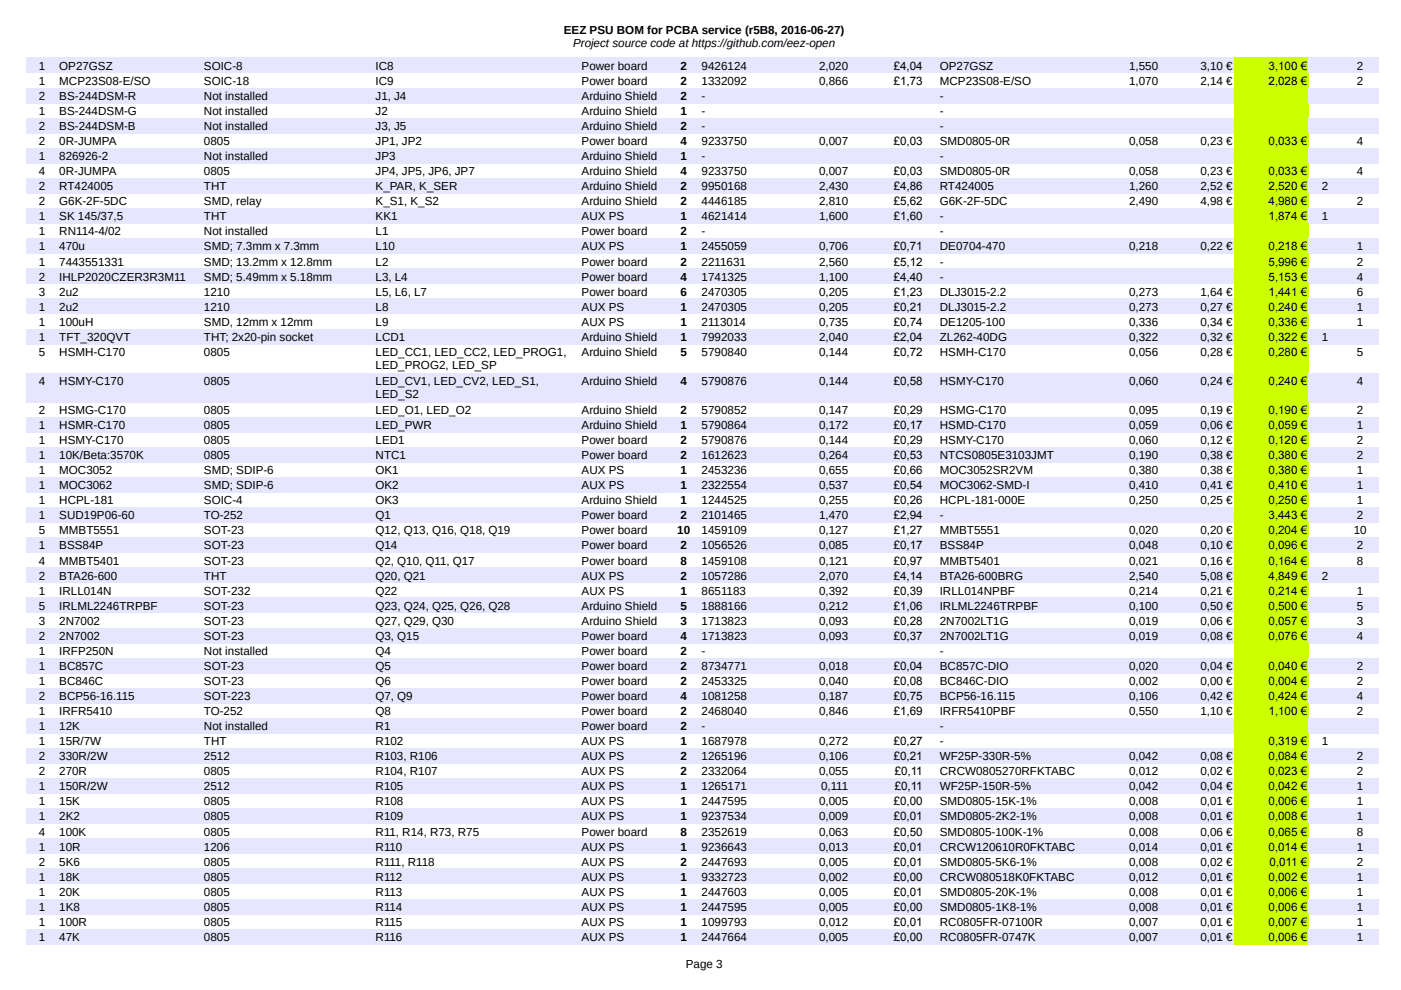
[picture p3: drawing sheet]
<svg xmlns="http://www.w3.org/2000/svg" width="297mm" height="210mm" viewBox="0 0 297 210" stroke-linecap="round" stroke-linejoin="round" font-family="sans-serif">
<defs><g id="words">
<g font-size="2.5">
<text x="119.6" y="7.3">EEZ PSU BOM for PCBA service (r5B8, 2016-06-27)</text>
<text x="121.5" y="10.1">Project source code at https://github.com/eez-open</text>
<text x="8.3" y="14.8">1</text>
<text x="8.3" y="18">1</text>
<text x="12.6" y="14.8">OP27GSZ</text>
<text x="12.6" y="18">MCP23S08-E/SO</text>
<text x="43.3" y="14.8">SOIC-8</text>
<text x="43.3" y="18">SOIC-18</text>
<text x="79.6" y="14.8">IC8</text>
<text x="79.6" y="18">IC9</text>
<text x="123.3" y="14.8">Power board</text>
<text x="123.3" y="18">Power board</text>
<text x="144.3" y="14.8">2</text>
<text x="144.3" y="18">2</text>
<text x="148.8" y="14.8">9426124</text>
<text x="148.8" y="18">1332092</text>
<text x="173.7" y="14.8">2,020</text>
<text x="173.7" y="18">0,866</text>
<text x="189.5" y="14.8">£4,04</text>
<text x="189.5" y="18">£1,73</text>
<text x="199.2" y="14.8">OP27GSZ</text>
<text x="199.2" y="18">MCP23S08-E/SO</text>
<text x="239.4" y="14.8">1,550</text>
<text x="239.4" y="18">1,070</text>
<text x="254.5" y="14.8">3,10 €</text>
<text x="254.5" y="18">2,14 €</text>
<text x="269" y="14.8">3,100 €</text>
<text x="269" y="18">2,028 €</text>
<text x="287.7" y="14.8">2</text>
<text x="287.7" y="18">2</text>
<text x="8.3" y="21.2">2</text>
<text x="12.6" y="21.2">BS-244DSM-R</text>
<text x="43.3" y="21.2">Not installed</text>
<text x="79.6" y="21.2">J1, J4</text>
<text x="123.3" y="21.2">Arduino Shield</text>
<text x="144.3" y="21.2">2</text>
<text x="148.8" y="21.2">-</text>
<text x="199.2" y="21.2">-</text>
<text x="8.3" y="24.4">1</text>
<text x="8.3" y="27.6">2</text>
<text x="12.6" y="24.4">BS-244DSM-G</text>
<text x="12.6" y="27.6">BS-244DSM-B</text>
<text x="43.3" y="24.4">Not installed</text>
<text x="43.3" y="27.6">Not installed</text>
<text x="79.6" y="24.4">J2</text>
<text x="79.6" y="27.6">J3, J5</text>
<text x="123.3" y="24.4">Arduino Shield</text>
<text x="123.3" y="27.6">Arduino Shield</text>
<text x="144.3" y="24.4">1</text>
<text x="144.3" y="27.6">2</text>
<text x="148.8" y="24.4">-</text>
<text x="148.8" y="27.6">-</text>
<text x="199.2" y="24.4">-</text>
<text x="199.2" y="27.6">-</text>
<text x="8.3" y="30.8">2</text>
<text x="8.3" y="34">1</text>
<text x="12.6" y="30.8">0R-JUMPA</text>
<text x="12.6" y="34">826926-2</text>
<text x="43.3" y="30.8">0805</text>
<text x="43.3" y="34">Not installed</text>
<text x="79.6" y="30.8">JP1, JP2</text>
<text x="79.6" y="34">JP3</text>
<text x="123.3" y="30.8">Power board</text>
<text x="123.3" y="34">Arduino Shield</text>
<text x="144.3" y="30.8">4</text>
<text x="144.3" y="34">1</text>
<text x="148.8" y="30.8">9233750</text>
<text x="148.8" y="34">-</text>
<text x="173.7" y="30.8">0,007</text>
<text x="189.5" y="30.8">£0,03</text>
<text x="199.2" y="30.8">SMD0805-0R</text>
<text x="199.2" y="34">-</text>
<text x="239.4" y="30.8">0,058</text>
<text x="254.5" y="30.8">0,23 €</text>
<text x="269" y="30.8">0,033 €</text>
<text x="287.7" y="30.8">4</text>
<text x="8.3" y="37.1">4</text>
<text x="8.3" y="40.4">2</text>
<text x="12.6" y="37.1">0R-JUMPA</text>
<text x="12.6" y="40.4">RT424005</text>
<text x="43.3" y="37.1">0805</text>
<text x="43.3" y="40.4">THT</text>
<text x="79.6" y="37.1">JP4, JP5, JP6, JP7</text>
<text x="79.6" y="40.4">K_PAR, K_SER</text>
<text x="123.3" y="37.1">Arduino Shield</text>
<text x="123.3" y="40.4">Arduino Shield</text>
<text x="144.3" y="37.1">4</text>
<text x="144.3" y="40.4">2</text>
<text x="148.8" y="37.1">9233750</text>
<text x="148.8" y="40.4">9950168</text>
<text x="173.7" y="37.1">0,007</text>
<text x="173.7" y="40.4">2,430</text>
<text x="189.5" y="37.1">£0,03</text>
<text x="189.5" y="40.4">£4,86</text>
<text x="199.2" y="37.1">SMD0805-0R</text>
<text x="199.2" y="40.4">RT424005</text>
<text x="239.4" y="37.1">0,058</text>
<text x="239.4" y="40.4">1,260</text>
<text x="254.5" y="37.1">0,23 €</text>
<text x="254.5" y="40.4">2,52 €</text>
<text x="269" y="37.1">0,033 €</text>
<text x="269" y="40.4">2,520 €</text>
<text x="280.3" y="40.4">2</text>
<text x="287.7" y="37.1">4</text>
<text x="8.3" y="43.5">2</text>
<text x="8.3" y="46.7">1</text>
<text x="12.6" y="43.5">G6K-2F-5DC</text>
<text x="12.6" y="46.7">SK 145/37,5</text>
<text x="43.3" y="43.5">SMD, relay</text>
<text x="43.3" y="46.7">THT</text>
<text x="79.6" y="43.5">K_S1, K_S2</text>
<text x="79.6" y="46.7">KK1</text>
<text x="123.3" y="43.5">Arduino Shield</text>
<text x="123.3" y="46.7">AUX PS</text>
<text x="144.3" y="43.5">2</text>
<text x="144.3" y="46.7">1</text>
<text x="148.8" y="43.5">4446185</text>
<text x="148.8" y="46.7">4621414</text>
<text x="173.7" y="43.5">2,810</text>
<text x="173.7" y="46.7">1,600</text>
<text x="189.5" y="43.5">£5,62</text>
<text x="189.5" y="46.7">£1,60</text>
<text x="199.2" y="43.5">G6K-2F-5DC</text>
<text x="199.2" y="46.7">-</text>
<text x="239.4" y="43.5">2,490</text>
<text x="254.5" y="43.5">4,98 €</text>
<text x="269" y="43.5">4,980 €</text>
<text x="269" y="46.7">1,874 €</text>
<text x="280.3" y="46.7">1</text>
<text x="287.7" y="43.5">2</text>
<text x="8.3" y="49.9">1</text>
<text x="8.3" y="53.1">1</text>
<text x="12.6" y="49.9">RN114-4/02</text>
<text x="12.6" y="53.1">470u</text>
<text x="43.3" y="49.9">Not installed</text>
<text x="43.3" y="53.1">SMD; 7.3mm x 7.3mm</text>
<text x="79.6" y="49.9">L1</text>
<text x="79.6" y="53.1">L10</text>
<text x="123.3" y="49.9">Power board</text>
<text x="123.3" y="53.1">AUX PS</text>
<text x="144.3" y="49.9">2</text>
<text x="144.3" y="53.1">1</text>
<text x="148.8" y="49.9">-</text>
<text x="148.8" y="53.1">2455059</text>
<text x="173.7" y="53.1">0,706</text>
<text x="189.5" y="53.1">£0,71</text>
<text x="199.2" y="49.9">-</text>
<text x="199.2" y="53.1">DE0704-470</text>
<text x="239.4" y="53.1">0,218</text>
<text x="254.5" y="53.1">0,22 €</text>
<text x="269" y="53.1">0,218 €</text>
<text x="287.7" y="53.1">1</text>
<text x="8.3" y="56.3">1</text>
<text x="8.3" y="59.5">2</text>
<text x="12.6" y="56.3">7443551331</text>
<text x="12.6" y="59.5">IHLP2020CZER3R3M11</text>
<text x="43.3" y="56.3">SMD; 13.2mm x 12.8mm</text>
<text x="43.3" y="59.5">SMD; 5.49mm x 5.18mm</text>
<text x="79.6" y="56.3">L2</text>
<text x="79.6" y="59.5">L3, L4</text>
<text x="123.3" y="56.3">Power board</text>
<text x="123.3" y="59.5">Power board</text>
<text x="144.3" y="56.3">2</text>
<text x="144.3" y="59.5">4</text>
<text x="148.8" y="56.3">2211631</text>
<text x="148.8" y="59.5">1741325</text>
<text x="173.7" y="56.3">2,560</text>
<text x="173.7" y="59.5">1,100</text>
<text x="189.5" y="56.3">£5,12</text>
<text x="189.5" y="59.5">£4,40</text>
<text x="199.2" y="56.3">-</text>
<text x="199.2" y="59.5">-</text>
<text x="269" y="56.3">5,996 €</text>
<text x="269" y="59.5">5,153 €</text>
<text x="287.7" y="56.3">2</text>
<text x="287.7" y="59.5">4</text>
<text x="8.3" y="62.7">3</text>
<text x="8.3" y="65.9">1</text>
<text x="12.6" y="62.7">2u2</text>
<text x="12.6" y="65.9">2u2</text>
<text x="43.3" y="62.7">1210</text>
<text x="43.3" y="65.9">1210</text>
<text x="79.6" y="62.7">L5, L6, L7</text>
<text x="79.6" y="65.9">L8</text>
<text x="123.3" y="62.7">Power board</text>
<text x="123.3" y="65.9">AUX PS</text>
<text x="144.3" y="62.7">6</text>
<text x="144.3" y="65.9">1</text>
<text x="148.8" y="62.7">2470305</text>
<text x="148.8" y="65.9">2470305</text>
<text x="173.7" y="62.7">0,205</text>
<text x="173.7" y="65.9">0,205</text>
<text x="189.5" y="62.7">£1,23</text>
<text x="189.5" y="65.9">£0,21</text>
<text x="199.2" y="62.7">DLJ3015-2.2</text>
<text x="199.2" y="65.9">DLJ3015-2.2</text>
<text x="239.4" y="62.7">0,273</text>
<text x="239.4" y="65.9">0,273</text>
<text x="254.5" y="62.7">1,64 €</text>
<text x="254.5" y="65.9">0,27 €</text>
<text x="269" y="62.7">1,441 €</text>
<text x="269" y="65.9">0,240 €</text>
<text x="287.7" y="62.7">6</text>
<text x="287.7" y="65.9">1</text>
<text x="8.3" y="69.1">1</text>
<text x="12.6" y="69.1">100uH</text>
<text x="43.3" y="69.1">SMD, 12mm x 12mm</text>
<text x="79.6" y="69.1">L9</text>
<text x="123.3" y="69.1">AUX PS</text>
<text x="144.3" y="69.1">1</text>
<text x="148.8" y="69.1">2113014</text>
<text x="173.7" y="69.1">0,735</text>
<text x="189.5" y="69.1">£0,74</text>
<text x="199.2" y="69.1">DE1205-100</text>
<text x="239.4" y="69.1">0,336</text>
<text x="254.5" y="69.1">0,34 €</text>
<text x="269" y="69.1">0,336 €</text>
<text x="287.7" y="69.1">1</text>
<text x="8.3" y="72.2">1</text>
<text x="8.3" y="75.5">5</text>
<text x="12.6" y="72.2">TFT_320QVT</text>
<text x="12.6" y="75.5">HSMH-C170</text>
<text x="43.3" y="72.2">THT; 2x20-pin socket</text>
<text x="43.3" y="75.5">0805</text>
<text x="79.6" y="72.2">LCD1</text>
<text x="79.6" y="75.5">LED_CC1, LED_CC2, LED_PROG1,</text>
<text x="123.3" y="72.2">Arduino Shield</text>
<text x="123.3" y="75.5">Arduino Shield</text>
<text x="144.3" y="72.2">1</text>
<text x="144.3" y="75.5">5</text>
<text x="148.8" y="72.2">7992033</text>
<text x="148.8" y="75.5">5790840</text>
<text x="173.7" y="72.2">2,040</text>
<text x="173.7" y="75.5">0,144</text>
<text x="189.5" y="72.2">£2,04</text>
<text x="189.5" y="75.5">£0,72</text>
<text x="199.2" y="72.2">ZL262-40DG</text>
<text x="199.2" y="75.5">HSMH-C170</text>
<text x="239.4" y="72.2">0,322</text>
<text x="239.4" y="75.5">0,056</text>
<text x="254.5" y="72.2">0,32 €</text>
<text x="254.5" y="75.5">0,28 €</text>
<text x="269" y="72.2">0,322 €</text>
<text x="269" y="75.5">0,280 €</text>
<text x="280.3" y="72.2">1</text>
<text x="287.7" y="75.5">5</text>
<text x="8.3" y="81.6">4</text>
<text x="12.6" y="81.6">HSMY-C170</text>
<text x="43.3" y="81.6">0805</text>
<text x="79.6" y="78.2">LED_PROG2, LED_SP</text>
<text x="79.6" y="81.6">LED_CV1, LED_CV2, LED_S1,</text>
<text x="123.3" y="81.6">Arduino Shield</text>
<text x="144.3" y="81.6">4</text>
<text x="148.8" y="81.6">5790876</text>
<text x="173.7" y="81.6">0,144</text>
<text x="189.5" y="81.6">£0,58</text>
<text x="199.2" y="81.6">HSMY-C170</text>
<text x="239.4" y="81.6">0,060</text>
<text x="254.5" y="81.6">0,24 €</text>
<text x="269" y="81.6">0,240 €</text>
<text x="287.7" y="81.6">4</text>
<text x="8.3" y="87.8">2</text>
<text x="12.6" y="87.8">HSMG-C170</text>
<text x="43.3" y="87.8">0805</text>
<text x="79.6" y="87.8">LED_O1, LED_O2</text>
<text x="79.6" y="84.4">LED_S2</text>
<text x="123.3" y="87.8">Arduino Shield</text>
<text x="144.3" y="87.8">2</text>
<text x="148.8" y="87.8">5790852</text>
<text x="173.7" y="87.8">0,147</text>
<text x="189.5" y="87.8">£0,29</text>
<text x="199.2" y="87.8">HSMG-C170</text>
<text x="239.4" y="87.8">0,095</text>
<text x="254.5" y="87.8">0,19 €</text>
<text x="269" y="87.8">0,190 €</text>
<text x="287.7" y="87.8">2</text>
<text x="8.3" y="91">1</text>
<text x="8.3" y="94.2">1</text>
<text x="12.6" y="91">HSMR-C170</text>
<text x="12.6" y="94.2">HSMY-C170</text>
<text x="43.3" y="91">0805</text>
<text x="43.3" y="94.2">0805</text>
<text x="79.6" y="91">LED_PWR</text>
<text x="79.6" y="94.2">LED1</text>
<text x="123.3" y="91">Arduino Shield</text>
<text x="123.3" y="94.2">Power board</text>
<text x="144.3" y="91">1</text>
<text x="144.3" y="94.2">2</text>
<text x="148.8" y="91">5790864</text>
<text x="148.8" y="94.2">5790876</text>
<text x="173.7" y="91">0,172</text>
<text x="173.7" y="94.2">0,144</text>
<text x="189.5" y="91">£0,17</text>
<text x="189.5" y="94.2">£0,29</text>
<text x="199.2" y="91">HSMD-C170</text>
<text x="199.2" y="94.2">HSMY-C170</text>
<text x="239.4" y="91">0,059</text>
<text x="239.4" y="94.2">0,060</text>
<text x="254.5" y="91">0,06 €</text>
<text x="254.5" y="94.2">0,12 €</text>
<text x="269" y="91">0,059 €</text>
<text x="269" y="94.2">0,120 €</text>
<text x="287.7" y="91">1</text>
<text x="287.7" y="94.2">2</text>
<text x="8.3" y="97.3">1</text>
<text x="8.3" y="100.5">1</text>
<text x="12.6" y="97.3">10K/Beta:3570K</text>
<text x="12.6" y="100.5">MOC3052</text>
<text x="43.3" y="97.3">0805</text>
<text x="43.3" y="100.5">SMD; SDIP-6</text>
<text x="79.6" y="97.3">NTC1</text>
<text x="79.6" y="100.5">OK1</text>
<text x="123.3" y="97.3">Power board</text>
<text x="123.3" y="100.5">AUX PS</text>
<text x="144.3" y="97.3">2</text>
<text x="144.3" y="100.5">1</text>
<text x="148.8" y="97.3">1612623</text>
<text x="148.8" y="100.5">2453236</text>
<text x="173.7" y="97.3">0,264</text>
<text x="173.7" y="100.5">0,655</text>
<text x="189.5" y="97.3">£0,53</text>
<text x="189.5" y="100.5">£0,66</text>
<text x="199.2" y="97.3">NTCS0805E3103JMT</text>
<text x="199.2" y="100.5">MOC3052SR2VM</text>
<text x="239.4" y="97.3">0,190</text>
<text x="239.4" y="100.5">0,380</text>
<text x="254.5" y="97.3">0,38 €</text>
<text x="254.5" y="100.5">0,38 €</text>
<text x="269" y="97.3">0,380 €</text>
<text x="269" y="100.5">0,380 €</text>
<text x="287.7" y="97.3">2</text>
<text x="287.7" y="100.5">1</text>
<text x="8.3" y="103.7">1</text>
<text x="8.3" y="106.9">1</text>
<text x="12.6" y="103.7">MOC3062</text>
<text x="12.6" y="106.9">HCPL-181</text>
<text x="43.3" y="103.7">SMD; SDIP-6</text>
<text x="43.3" y="106.9">SOIC-4</text>
<text x="79.6" y="103.7">OK2</text>
<text x="79.6" y="106.9">OK3</text>
<text x="123.3" y="103.7">AUX PS</text>
<text x="123.3" y="106.9">Arduino Shield</text>
<text x="144.3" y="103.7">1</text>
<text x="144.3" y="106.9">1</text>
<text x="148.8" y="103.7">2322554</text>
<text x="148.8" y="106.9">1244525</text>
<text x="173.7" y="103.7">0,537</text>
<text x="173.7" y="106.9">0,255</text>
<text x="189.5" y="103.7">£0,54</text>
<text x="189.5" y="106.9">£0,26</text>
<text x="199.2" y="103.7">MOC3062-SMD-I</text>
<text x="199.2" y="106.9">HCPL-181-000E</text>
<text x="239.4" y="103.7">0,410</text>
<text x="239.4" y="106.9">0,250</text>
<text x="254.5" y="103.7">0,41 €</text>
<text x="254.5" y="106.9">0,25 €</text>
<text x="269" y="103.7">0,410 €</text>
<text x="269" y="106.9">0,250 €</text>
<text x="287.7" y="103.7">1</text>
<text x="287.7" y="106.9">1</text>
<text x="8.3" y="110.1">1</text>
<text x="8.3" y="113.3">5</text>
<text x="12.6" y="110.1">SUD19P06-60</text>
<text x="12.6" y="113.3">MMBT5551</text>
<text x="43.3" y="110.1">TO-252</text>
<text x="43.3" y="113.3">SOT-23</text>
<text x="79.6" y="110.1">Q1</text>
<text x="79.6" y="113.3">Q12, Q13, Q16, Q18, Q19</text>
<text x="123.3" y="110.1">Power board</text>
<text x="123.3" y="113.3">Power board</text>
<text x="143.6" y="113.3">10</text>
<text x="144.3" y="110.1">2</text>
<text x="148.8" y="110.1">2101465</text>
<text x="148.8" y="113.3">1459109</text>
<text x="173.7" y="110.1">1,470</text>
<text x="173.7" y="113.3">0,127</text>
<text x="189.5" y="110.1">£2,94</text>
<text x="189.5" y="113.3">£1,27</text>
<text x="199.2" y="110.1">-</text>
<text x="199.2" y="113.3">MMBT5551</text>
<text x="239.4" y="113.3">0,020</text>
<text x="254.5" y="113.3">0,20 €</text>
<text x="269" y="110.1">3,443 €</text>
<text x="269" y="113.3">0,204 €</text>
<text x="287" y="113.3">10</text>
<text x="287.7" y="110.1">2</text>
<text x="8.3" y="116.5">1</text>
<text x="8.3" y="119.7">4</text>
<text x="12.6" y="116.5">BSS84P</text>
<text x="12.6" y="119.7">MMBT5401</text>
<text x="43.3" y="116.5">SOT-23</text>
<text x="43.3" y="119.7">SOT-23</text>
<text x="79.6" y="116.5">Q14</text>
<text x="79.6" y="119.7">Q2, Q10, Q11, Q17</text>
<text x="123.3" y="116.5">Power board</text>
<text x="123.3" y="119.7">Power board</text>
<text x="144.3" y="116.5">2</text>
<text x="144.3" y="119.7">8</text>
<text x="148.8" y="116.5">1056526</text>
<text x="148.8" y="119.7">1459108</text>
<text x="173.7" y="116.5">0,085</text>
<text x="173.7" y="119.7">0,121</text>
<text x="189.5" y="116.5">£0,17</text>
<text x="189.5" y="119.7">£0,97</text>
<text x="199.2" y="116.5">BSS84P</text>
<text x="199.2" y="119.7">MMBT5401</text>
<text x="239.4" y="116.5">0,048</text>
<text x="239.4" y="119.7">0,021</text>
<text x="254.5" y="116.5">0,10 €</text>
<text x="254.5" y="119.7">0,16 €</text>
<text x="269" y="116.5">0,096 €</text>
<text x="269" y="119.7">0,164 €</text>
<text x="287.7" y="116.5">2</text>
<text x="287.7" y="119.7">8</text>
<text x="8.3" y="122.9">2</text>
<text x="12.6" y="122.9">BTA26-600</text>
<text x="43.3" y="122.9">THT</text>
<text x="79.6" y="122.9">Q20, Q21</text>
<text x="123.3" y="122.9">AUX PS</text>
<text x="144.3" y="122.9">2</text>
<text x="148.8" y="122.9">1057286</text>
<text x="173.7" y="122.9">2,070</text>
<text x="189.5" y="122.9">£4,14</text>
<text x="199.2" y="122.9">BTA26-600BRG</text>
<text x="239.4" y="122.9">2,540</text>
<text x="254.5" y="122.9">5,08 €</text>
<text x="269" y="122.9">4,849 €</text>
<text x="280.3" y="122.9">2</text>
<text x="8.3" y="126.1">1</text>
<text x="8.3" y="129.3">5</text>
<text x="12.6" y="126.1">IRLL014N</text>
<text x="12.6" y="129.3">IRLML2246TRPBF</text>
<text x="43.3" y="126.1">SOT-232</text>
<text x="43.3" y="129.3">SOT-23</text>
<text x="79.6" y="126.1">Q22</text>
<text x="79.6" y="129.3">Q23, Q24, Q25, Q26, Q28</text>
<text x="123.3" y="126.1">AUX PS</text>
<text x="123.3" y="129.3">Arduino Shield</text>
<text x="144.3" y="126.1">1</text>
<text x="144.3" y="129.3">5</text>
<text x="148.8" y="126.1">8651183</text>
<text x="148.8" y="129.3">1888166</text>
<text x="173.7" y="126.1">0,392</text>
<text x="173.7" y="129.3">0,212</text>
<text x="189.5" y="126.1">£0,39</text>
<text x="189.5" y="129.3">£1,06</text>
<text x="199.2" y="126.1">IRLL014NPBF</text>
<text x="199.2" y="129.3">IRLML2246TRPBF</text>
<text x="239.4" y="126.1">0,214</text>
<text x="239.4" y="129.3">0,100</text>
<text x="254.5" y="126.1">0,21 €</text>
<text x="254.5" y="129.3">0,50 €</text>
<text x="269" y="126.1">0,214 €</text>
<text x="269" y="129.3">0,500 €</text>
<text x="287.7" y="126.1">1</text>
<text x="287.7" y="129.3">5</text>
<text x="8.3" y="132.5">3</text>
<text x="8.3" y="135.6">2</text>
<text x="12.6" y="132.5">2N7002</text>
<text x="12.6" y="135.6">2N7002</text>
<text x="43.3" y="132.5">SOT-23</text>
<text x="43.3" y="135.6">SOT-23</text>
<text x="79.6" y="132.5">Q27, Q29, Q30</text>
<text x="79.6" y="135.6">Q3, Q15</text>
<text x="123.3" y="132.5">Arduino Shield</text>
<text x="123.3" y="135.6">Power board</text>
<text x="144.3" y="132.5">3</text>
<text x="144.3" y="135.6">4</text>
<text x="148.8" y="132.5">1713823</text>
<text x="148.8" y="135.6">1713823</text>
<text x="173.7" y="132.5">0,093</text>
<text x="173.7" y="135.6">0,093</text>
<text x="189.5" y="132.5">£0,28</text>
<text x="189.5" y="135.6">£0,37</text>
<text x="199.2" y="132.5">2N7002LT1G</text>
<text x="199.2" y="135.6">2N7002LT1G</text>
<text x="239.4" y="132.5">0,019</text>
<text x="239.4" y="135.6">0,019</text>
<text x="254.5" y="132.5">0,06 €</text>
<text x="254.5" y="135.6">0,08 €</text>
<text x="269" y="132.5">0,057 €</text>
<text x="269" y="135.6">0,076 €</text>
<text x="287.7" y="132.5">3</text>
<text x="287.7" y="135.6">4</text>
<text x="8.3" y="138.9">1</text>
<text x="8.3" y="142">1</text>
<text x="12.6" y="138.9">IRFP250N</text>
<text x="12.6" y="142">BC857C</text>
<text x="43.3" y="138.9">Not installed</text>
<text x="43.3" y="142">SOT-23</text>
<text x="79.6" y="138.9">Q4</text>
<text x="79.6" y="142">Q5</text>
<text x="123.3" y="138.9">Power board</text>
<text x="123.3" y="142">Power board</text>
<text x="144.3" y="138.9">2</text>
<text x="144.3" y="142">2</text>
<text x="148.8" y="138.9">-</text>
<text x="148.8" y="142">8734771</text>
<text x="173.7" y="142">0,018</text>
<text x="189.5" y="142">£0,04</text>
<text x="199.2" y="138.9">-</text>
<text x="199.2" y="142">BC857C-DIO</text>
<text x="239.4" y="142">0,020</text>
<text x="254.5" y="142">0,04 €</text>
<text x="269" y="142">0,040 €</text>
<text x="287.7" y="142">2</text>
<text x="8.3" y="145.2">1</text>
<text x="8.3" y="148.4">2</text>
<text x="12.6" y="145.2">BC846C</text>
<text x="12.6" y="148.4">BCP56-16.115</text>
<text x="43.3" y="145.2">SOT-23</text>
<text x="43.3" y="148.4">SOT-223</text>
<text x="79.6" y="145.2">Q6</text>
<text x="79.6" y="148.4">Q7, Q9</text>
<text x="123.3" y="145.2">Power board</text>
<text x="123.3" y="148.4">Power board</text>
<text x="144.3" y="145.2">2</text>
<text x="144.3" y="148.4">4</text>
<text x="148.8" y="145.2">2453325</text>
<text x="148.8" y="148.4">1081258</text>
<text x="173.7" y="145.2">0,040</text>
<text x="173.7" y="148.4">0,187</text>
<text x="189.5" y="145.2">£0,08</text>
<text x="189.5" y="148.4">£0,75</text>
<text x="199.2" y="145.2">BC846C-DIO</text>
<text x="199.2" y="148.4">BCP56-16.115</text>
<text x="239.4" y="145.2">0,002</text>
<text x="239.4" y="148.4">0,106</text>
<text x="254.5" y="145.2">0,00 €</text>
<text x="254.5" y="148.4">0,42 €</text>
<text x="269" y="145.2">0,004 €</text>
<text x="269" y="148.4">0,424 €</text>
<text x="287.7" y="145.2">2</text>
<text x="287.7" y="148.4">4</text>
<text x="8.3" y="151.6">1</text>
<text x="8.3" y="154.8">1</text>
<text x="12.6" y="151.6">IRFR5410</text>
<text x="12.6" y="154.8">12K</text>
<text x="43.3" y="151.6">TO-252</text>
<text x="43.3" y="154.8">Not installed</text>
<text x="79.6" y="151.6">Q8</text>
<text x="79.6" y="154.8">R1</text>
<text x="123.3" y="151.6">Power board</text>
<text x="123.3" y="154.8">Power board</text>
<text x="144.3" y="151.6">2</text>
<text x="144.3" y="154.8">2</text>
<text x="148.8" y="151.6">2468040</text>
<text x="148.8" y="154.8">-</text>
<text x="173.7" y="151.6">0,846</text>
<text x="189.5" y="151.6">£1,69</text>
<text x="199.2" y="151.6">IRFR5410PBF</text>
<text x="199.2" y="154.8">-</text>
<text x="239.4" y="151.6">0,550</text>
<text x="254.5" y="151.6">1,10 €</text>
<text x="269" y="151.6">1,100 €</text>
<text x="287.7" y="151.6">2</text>
<text x="8.3" y="158">1</text>
<text x="8.3" y="161.2">2</text>
<text x="12.6" y="158">15R/7W</text>
<text x="12.6" y="161.2">330R/2W</text>
<text x="43.3" y="158">THT</text>
<text x="43.3" y="161.2">2512</text>
<text x="79.6" y="158">R102</text>
<text x="79.6" y="161.2">R103, R106</text>
<text x="123.3" y="158">AUX PS</text>
<text x="123.3" y="161.2">AUX PS</text>
<text x="144.3" y="158">1</text>
<text x="144.3" y="161.2">2</text>
<text x="148.8" y="158">1687978</text>
<text x="148.8" y="161.2">1265196</text>
<text x="173.7" y="158">0,272</text>
<text x="173.7" y="161.2">0,106</text>
<text x="189.5" y="158">£0,27</text>
<text x="189.5" y="161.2">£0,21</text>
<text x="199.2" y="158">-</text>
<text x="199.2" y="161.2">WF25P-330R-5%</text>
<text x="239.4" y="161.2">0,042</text>
<text x="254.5" y="161.2">0,08 €</text>
<text x="269" y="158">0,319 €</text>
<text x="269" y="161.2">0,084 €</text>
<text x="280.3" y="158">1</text>
<text x="287.7" y="161.2">2</text>
<text x="8.3" y="164.4">2</text>
<text x="8.3" y="167.6">1</text>
<text x="12.6" y="164.4">270R</text>
<text x="12.6" y="167.6">150R/2W</text>
<text x="43.3" y="164.4">0805</text>
<text x="43.3" y="167.6">2512</text>
<text x="79.6" y="164.4">R104, R107</text>
<text x="79.6" y="167.6">R105</text>
<text x="123.3" y="164.4">AUX PS</text>
<text x="123.3" y="167.6">AUX PS</text>
<text x="144.3" y="164.4">2</text>
<text x="144.3" y="167.6">1</text>
<text x="148.8" y="164.4">2332064</text>
<text x="148.8" y="167.6">1265171</text>
<text x="173.7" y="164.4">0,055</text>
<text x="174.1" y="167.6">0,111</text>
<text x="189.7" y="164.4">£0,11</text>
<text x="189.7" y="167.6">£0,11</text>
<text x="199.2" y="164.4">CRCW0805270RFKTABC</text>
<text x="199.2" y="167.6">WF25P-150R-5%</text>
<text x="239.4" y="164.4">0,012</text>
<text x="239.4" y="167.6">0,042</text>
<text x="254.5" y="164.4">0,02 €</text>
<text x="254.5" y="167.6">0,04 €</text>
<text x="269" y="164.4">0,023 €</text>
<text x="269" y="167.6">0,042 €</text>
<text x="287.7" y="164.4">2</text>
<text x="287.7" y="167.6">1</text>
<text x="8.3" y="170.8">1</text>
<text x="8.3" y="174">1</text>
<text x="12.6" y="170.8">15K</text>
<text x="12.6" y="174">2K2</text>
<text x="43.3" y="170.8">0805</text>
<text x="43.3" y="174">0805</text>
<text x="79.6" y="170.8">R108</text>
<text x="79.6" y="174">R109</text>
<text x="123.3" y="170.8">AUX PS</text>
<text x="123.3" y="174">AUX PS</text>
<text x="144.3" y="170.8">1</text>
<text x="144.3" y="174">1</text>
<text x="148.8" y="170.8">2447595</text>
<text x="148.8" y="174">9237534</text>
<text x="173.7" y="170.8">0,005</text>
<text x="173.7" y="174">0,009</text>
<text x="189.5" y="170.8">£0,00</text>
<text x="189.5" y="174">£0,01</text>
<text x="199.2" y="170.8">SMD0805-15K-1%</text>
<text x="199.2" y="174">SMD0805-2K2-1%</text>
<text x="239.4" y="170.8">0,008</text>
<text x="239.4" y="174">0,008</text>
<text x="254.5" y="170.8">0,01 €</text>
<text x="254.5" y="174">0,01 €</text>
<text x="269" y="170.8">0,006 €</text>
<text x="269" y="174">0,008 €</text>
<text x="287.7" y="170.8">1</text>
<text x="287.7" y="174">1</text>
<text x="8.3" y="177.2">4</text>
<text x="12.6" y="177.2">100K</text>
<text x="43.3" y="177.2">0805</text>
<text x="79.6" y="177.2">R11, R14, R73, R75</text>
<text x="123.3" y="177.2">Power board</text>
<text x="144.3" y="177.2">8</text>
<text x="148.8" y="177.2">2352619</text>
<text x="173.7" y="177.2">0,063</text>
<text x="189.5" y="177.2">£0,50</text>
<text x="199.2" y="177.2">SMD0805-100K-1%</text>
<text x="239.4" y="177.2">0,008</text>
<text x="254.5" y="177.2">0,06 €</text>
<text x="269" y="177.2">0,065 €</text>
<text x="287.7" y="177.2">8</text>
<text x="8.3" y="180.3">1</text>
<text x="8.3" y="183.6">2</text>
<text x="12.6" y="180.3">10R</text>
<text x="12.6" y="183.6">5K6</text>
<text x="43.3" y="180.3">1206</text>
<text x="43.3" y="183.6">0805</text>
<text x="79.6" y="180.3">R110</text>
<text x="79.6" y="183.6">R111, R118</text>
<text x="123.3" y="180.3">AUX PS</text>
<text x="123.3" y="183.6">AUX PS</text>
<text x="144.3" y="180.3">1</text>
<text x="144.3" y="183.6">2</text>
<text x="148.8" y="180.3">9236643</text>
<text x="148.8" y="183.6">2447693</text>
<text x="173.7" y="180.3">0,013</text>
<text x="173.7" y="183.6">0,005</text>
<text x="189.5" y="180.3">£0,01</text>
<text x="189.5" y="183.6">£0,01</text>
<text x="199.2" y="180.3">CRCW120610R0FKTABC</text>
<text x="199.2" y="183.6">SMD0805-5K6-1%</text>
<text x="239.4" y="180.3">0,014</text>
<text x="239.4" y="183.6">0,008</text>
<text x="254.5" y="180.3">0,01 €</text>
<text x="254.5" y="183.6">0,02 €</text>
<text x="269" y="180.3">0,014 €</text>
<text x="269.2" y="183.6">0,011 €</text>
<text x="287.7" y="180.3">1</text>
<text x="287.7" y="183.6">2</text>
<text x="8.3" y="186.7">1</text>
<text x="8.3" y="189.9">1</text>
<text x="12.6" y="186.7">18K</text>
<text x="12.6" y="189.9">20K</text>
<text x="43.3" y="186.7">0805</text>
<text x="43.3" y="189.9">0805</text>
<text x="79.6" y="186.7">R112</text>
<text x="79.6" y="189.9">R113</text>
<text x="123.3" y="186.7">AUX PS</text>
<text x="123.3" y="189.9">AUX PS</text>
<text x="144.3" y="186.7">1</text>
<text x="144.3" y="189.9">1</text>
<text x="148.8" y="186.7">9332723</text>
<text x="148.8" y="189.9">2447603</text>
<text x="173.7" y="186.7">0,002</text>
<text x="173.7" y="189.9">0,005</text>
<text x="189.5" y="186.7">£0,00</text>
<text x="189.5" y="189.9">£0,01</text>
<text x="199.2" y="186.7">CRCW080518K0FKTABC</text>
<text x="199.2" y="189.9">SMD0805-20K-1%</text>
<text x="239.4" y="186.7">0,012</text>
<text x="239.4" y="189.9">0,008</text>
<text x="254.5" y="186.7">0,01 €</text>
<text x="254.5" y="189.9">0,01 €</text>
<text x="269" y="186.7">0,002 €</text>
<text x="269" y="189.9">0,006 €</text>
<text x="287.7" y="186.7">1</text>
<text x="287.7" y="189.9">1</text>
<text x="8.3" y="193.1">1</text>
<text x="8.3" y="196.3">1</text>
<text x="12.6" y="193.1">1K8</text>
<text x="12.6" y="196.3">100R</text>
<text x="43.3" y="193.1">0805</text>
<text x="43.3" y="196.3">0805</text>
<text x="79.6" y="193.1">R114</text>
<text x="79.6" y="196.3">R115</text>
<text x="123.3" y="193.1">AUX PS</text>
<text x="123.3" y="196.3">AUX PS</text>
<text x="144.3" y="193.1">1</text>
<text x="144.3" y="196.3">1</text>
<text x="148.8" y="193.1">2447595</text>
<text x="148.8" y="196.3">1099793</text>
<text x="173.7" y="193.1">0,005</text>
<text x="173.7" y="196.3">0,012</text>
<text x="189.5" y="193.1">£0,00</text>
<text x="189.5" y="196.3">£0,01</text>
<text x="199.2" y="193.1">SMD0805-1K8-1%</text>
<text x="199.2" y="196.3">RC0805FR-07100R</text>
<text x="239.4" y="193.1">0,008</text>
<text x="239.4" y="196.3">0,007</text>
<text x="254.5" y="193.1">0,01 €</text>
<text x="254.5" y="196.3">0,01 €</text>
<text x="269" y="193.1">0,006 €</text>
<text x="269" y="196.3">0,007 €</text>
<text x="287.7" y="193.1">1</text>
<text x="287.7" y="196.3">1</text>
<text x="8.3" y="199.5">1</text>
<text x="12.6" y="199.5">47K</text>
<text x="43.3" y="199.5">0805</text>
<text x="79.6" y="199.5">R116</text>
<text x="123.3" y="199.5">AUX PS</text>
<text x="144.3" y="199.5">1</text>
<text x="148.8" y="199.5">2447664</text>
<text x="173.7" y="199.5">0,005</text>
<text x="189.5" y="199.5">£0,00</text>
<text x="199.2" y="199.5">RC0805FR-0747K</text>
<text x="239.4" y="199.5">0,007</text>
<text x="254.5" y="199.5">0,01 €</text>
<text x="269" y="199.5">0,006 €</text>
<text x="287.7" y="199.5">1</text>
<text x="145.4" y="205.3">Page 3</text>
</g>
</g></defs>
<path d="M5.6 12.3h256v3.2h-256z" fill-rule="evenodd" fill="#e6e6ff"/>
<path d="M261.6 12.3h15.8v3.2h-15.8z" fill-rule="evenodd" fill="#cf0"/>
<path d="M277.4 12.3h14.8v3.2h-14.8z" fill-rule="evenodd" fill="#e6e6ff"/>
<path d="M261.6 15.5h15.8v3.2h-15.8z" fill-rule="evenodd" fill="#cf0"/>
<path d="M5.6 18.7h256v3.2h-256z" fill-rule="evenodd" fill="#e6e6ff"/>
<path d="M261.6 18.7h15.8v3.2h-15.8z" fill-rule="evenodd" fill="#cf0"/>
<path d="M277.4 18.7h14.8v3.2h-14.8z" fill-rule="evenodd" fill="#e6e6ff"/>
<path d="M261.6 21.9h15.8v3.2h-15.8z" fill-rule="evenodd" fill="#cf0"/>
<path d="M5.6 25h256v3.3h-256z" fill-rule="evenodd" fill="#e6e6ff"/>
<path d="M261.6 25h15.8v3.3h-15.8z" fill-rule="evenodd" fill="#cf0"/>
<path d="M277.4 25h14.8v3.3h-14.8z" fill-rule="evenodd" fill="#e6e6ff"/>
<path d="M261.6 28.3h15.8v3.2h-15.8z" fill-rule="evenodd" fill="#cf0"/>
<path d="M5.6 31.4h256v3.2h-256z" fill-rule="evenodd" fill="#e6e6ff"/>
<path d="M261.6 31.4h15.8v3.2h-15.8z" fill-rule="evenodd" fill="#cf0"/>
<path d="M277.4 31.4h14.8v3.2h-14.8z" fill-rule="evenodd" fill="#e6e6ff"/>
<path d="M261.6 34.6h15.8v3.3h-15.8z" fill-rule="evenodd" fill="#cf0"/>
<path d="M5.6 37.8h256v3.2h-256z" fill-rule="evenodd" fill="#e6e6ff"/>
<path d="M261.6 37.8h15.8v3.2h-15.8z" fill-rule="evenodd" fill="#cf0"/>
<path d="M277.4 37.8h14.8v3.2h-14.8z" fill-rule="evenodd" fill="#e6e6ff"/>
<path d="M261.6 41h15.8v3.2h-15.8z" fill-rule="evenodd" fill="#cf0"/>
<path d="M5.6 44.2h256v3.2h-256z" fill-rule="evenodd" fill="#e6e6ff"/>
<path d="M261.6 44.2h15.8v3.2h-15.8z" fill-rule="evenodd" fill="#cf0"/>
<path d="M277.4 44.2h14.8v3.2h-14.8z" fill-rule="evenodd" fill="#e6e6ff"/>
<path d="M261.6 47.4h15.8v3.2h-15.8z" fill-rule="evenodd" fill="#cf0"/>
<path d="M5.6 50.6h256v3.2h-256z" fill-rule="evenodd" fill="#e6e6ff"/>
<path d="M261.6 50.6h15.8v3.2h-15.8z" fill-rule="evenodd" fill="#cf0"/>
<path d="M277.4 50.6h14.8v3.2h-14.8z" fill-rule="evenodd" fill="#e6e6ff"/>
<path d="M261.6 53.8h15.8v3.2h-15.8z" fill-rule="evenodd" fill="#cf0"/>
<path d="M5.6 57h256v3.2h-256z" fill-rule="evenodd" fill="#e6e6ff"/>
<path d="M261.6 57h15.8v3.2h-15.8z" fill-rule="evenodd" fill="#cf0"/>
<path d="M277.4 57h14.8v3.2h-14.8z" fill-rule="evenodd" fill="#e6e6ff"/>
<path d="M261.6 60.2h15.8v3.2h-15.8z" fill-rule="evenodd" fill="#cf0"/>
<path d="M5.6 63.4h256v3.2h-256z" fill-rule="evenodd" fill="#e6e6ff"/>
<path d="M261.6 63.4h15.8v3.2h-15.8z" fill-rule="evenodd" fill="#cf0"/>
<path d="M277.4 63.4h14.8v3.2h-14.8z" fill-rule="evenodd" fill="#e6e6ff"/>
<path d="M261.6 66.6h15.8v3.2h-15.8z" fill-rule="evenodd" fill="#cf0"/>
<path d="M5.6 69.7h256v3.3h-256z" fill-rule="evenodd" fill="#e6e6ff"/>
<path d="M261.6 69.7h15.8v3.3h-15.8z" fill-rule="evenodd" fill="#cf0"/>
<path d="M277.4 69.7h14.8v3.3h-14.8z" fill-rule="evenodd" fill="#e6e6ff"/>
<path d="M261.6 73h15.8v6.1h-15.8z" fill-rule="evenodd" fill="#cf0"/>
<path d="M5.6 79.1h256v6.2h-256z" fill-rule="evenodd" fill="#e6e6ff"/>
<path d="M261.6 79.1h15.8v6.2h-15.8z" fill-rule="evenodd" fill="#cf0"/>
<path d="M277.4 79.1h14.8v6.2h-14.8z" fill-rule="evenodd" fill="#e6e6ff"/>
<path d="M261.6 85.3h15.8v3.2h-15.8z" fill-rule="evenodd" fill="#cf0"/>
<path d="M5.6 88.4h256v3.3h-256z" fill-rule="evenodd" fill="#e6e6ff"/>
<path d="M261.6 88.4h15.8v3.3h-15.8z" fill-rule="evenodd" fill="#cf0"/>
<path d="M277.4 88.4h14.8v3.3h-14.8z" fill-rule="evenodd" fill="#e6e6ff"/>
<path d="M261.6 91.7h15.8v3.2h-15.8z" fill-rule="evenodd" fill="#cf0"/>
<path d="M5.6 94.8h256v3.2h-256z" fill-rule="evenodd" fill="#e6e6ff"/>
<path d="M261.6 94.8h15.8v3.2h-15.8z" fill-rule="evenodd" fill="#cf0"/>
<path d="M277.4 94.8h14.8v3.2h-14.8z" fill-rule="evenodd" fill="#e6e6ff"/>
<path d="M261.6 98h15.8v3.2h-15.8z" fill-rule="evenodd" fill="#cf0"/>
<path d="M5.6 101.2h256v3.2h-256z" fill-rule="evenodd" fill="#e6e6ff"/>
<path d="M261.6 101.2h15.8v3.2h-15.8z" fill-rule="evenodd" fill="#cf0"/>
<path d="M277.4 101.2h14.8v3.2h-14.8z" fill-rule="evenodd" fill="#e6e6ff"/>
<path d="M261.6 104.4h15.8v3.2h-15.8z" fill-rule="evenodd" fill="#cf0"/>
<path d="M5.6 107.6h256v3.2h-256z" fill-rule="evenodd" fill="#e6e6ff"/>
<path d="M261.6 107.6h15.8v3.2h-15.8z" fill-rule="evenodd" fill="#cf0"/>
<path d="M277.4 107.6h14.8v3.2h-14.8z" fill-rule="evenodd" fill="#e6e6ff"/>
<path d="M261.6 110.8h15.8v3.2h-15.8z" fill-rule="evenodd" fill="#cf0"/>
<path d="M5.6 114h256v3.2h-256z" fill-rule="evenodd" fill="#e6e6ff"/>
<path d="M261.6 114h15.8v3.2h-15.8z" fill-rule="evenodd" fill="#cf0"/>
<path d="M277.4 114h14.8v3.2h-14.8z" fill-rule="evenodd" fill="#e6e6ff"/>
<path d="M261.6 117.2h15.8v3.2h-15.8z" fill-rule="evenodd" fill="#cf0"/>
<path d="M5.6 120.4h256v3.2h-256z" fill-rule="evenodd" fill="#e6e6ff"/>
<path d="M261.6 120.4h15.8v3.2h-15.8z" fill-rule="evenodd" fill="#cf0"/>
<path d="M277.4 120.4h14.8v3.2h-14.8z" fill-rule="evenodd" fill="#e6e6ff"/>
<path d="M261.6 123.5h15.8v3.3h-15.8z" fill-rule="evenodd" fill="#cf0"/>
<path d="M5.6 126.8h256v3.2h-256z" fill-rule="evenodd" fill="#e6e6ff"/>
<path d="M261.6 126.8h15.8v3.2h-15.8z" fill-rule="evenodd" fill="#cf0"/>
<path d="M277.4 126.8h14.8v3.2h-14.8z" fill-rule="evenodd" fill="#e6e6ff"/>
<path d="M261.6 129.9h15.8v3.2h-15.8z" fill-rule="evenodd" fill="#cf0"/>
<path d="M5.6 133.1h256v3.2h-256z" fill-rule="evenodd" fill="#e6e6ff"/>
<path d="M261.6 133.1h15.8v3.2h-15.8z" fill-rule="evenodd" fill="#cf0"/>
<path d="M277.4 133.1h14.8v3.2h-14.8z" fill-rule="evenodd" fill="#e6e6ff"/>
<path d="M261.6 136.3h15.8v3.2h-15.8z" fill-rule="evenodd" fill="#cf0"/>
<path d="M5.6 139.5h256v3.2h-256z" fill-rule="evenodd" fill="#e6e6ff"/>
<path d="M261.6 139.5h15.8v3.2h-15.8z" fill-rule="evenodd" fill="#cf0"/>
<path d="M277.4 139.5h14.8v3.2h-14.8z" fill-rule="evenodd" fill="#e6e6ff"/>
<path d="M261.6 142.7h15.8v3.2h-15.8z" fill-rule="evenodd" fill="#cf0"/>
<path d="M5.6 145.9h256v3.2h-256z" fill-rule="evenodd" fill="#e6e6ff"/>
<path d="M261.6 145.9h15.8v3.2h-15.8z" fill-rule="evenodd" fill="#cf0"/>
<path d="M277.4 145.9h14.8v3.2h-14.8z" fill-rule="evenodd" fill="#e6e6ff"/>
<path d="M261.6 149.1h15.8v3.2h-15.8z" fill-rule="evenodd" fill="#cf0"/>
<path d="M5.6 152.3h256v3.2h-256z" fill-rule="evenodd" fill="#e6e6ff"/>
<path d="M261.6 152.3h15.8v3.2h-15.8z" fill-rule="evenodd" fill="#cf0"/>
<path d="M277.4 152.3h14.8v3.2h-14.8z" fill-rule="evenodd" fill="#e6e6ff"/>
<path d="M261.6 155.5h15.8v3.2h-15.8z" fill-rule="evenodd" fill="#cf0"/>
<path d="M5.6 158.7h256v3.2h-256z" fill-rule="evenodd" fill="#e6e6ff"/>
<path d="M261.6 158.7h15.8v3.2h-15.8z" fill-rule="evenodd" fill="#cf0"/>
<path d="M277.4 158.7h14.8v3.2h-14.8z" fill-rule="evenodd" fill="#e6e6ff"/>
<path d="M261.6 161.9h15.8v3.2h-15.8z" fill-rule="evenodd" fill="#cf0"/>
<path d="M5.6 165.1h256v3.2h-256z" fill-rule="evenodd" fill="#e6e6ff"/>
<path d="M261.6 165.1h15.8v3.2h-15.8z" fill-rule="evenodd" fill="#cf0"/>
<path d="M277.4 165.1h14.8v3.2h-14.8z" fill-rule="evenodd" fill="#e6e6ff"/>
<path d="M261.6 168.2h15.8v3.2h-15.8z" fill-rule="evenodd" fill="#cf0"/>
<path d="M5.6 171.4h256v3.3h-256z" fill-rule="evenodd" fill="#e6e6ff"/>
<path d="M261.6 171.4h15.8v3.3h-15.8z" fill-rule="evenodd" fill="#cf0"/>
<path d="M277.4 171.4h14.8v3.3h-14.8z" fill-rule="evenodd" fill="#e6e6ff"/>
<path d="M261.6 174.6h15.8v3.2h-15.8z" fill-rule="evenodd" fill="#cf0"/>
<path d="M5.6 177.8h256v3.2h-256z" fill-rule="evenodd" fill="#e6e6ff"/>
<path d="M261.6 177.8h15.8v3.2h-15.8z" fill-rule="evenodd" fill="#cf0"/>
<path d="M277.4 177.8h14.8v3.2h-14.8z" fill-rule="evenodd" fill="#e6e6ff"/>
<path d="M261.6 181h15.8v3.2h-15.8z" fill-rule="evenodd" fill="#cf0"/>
<path d="M5.6 184.2h256v3.2h-256z" fill-rule="evenodd" fill="#e6e6ff"/>
<path d="M261.6 184.2h15.8v3.2h-15.8z" fill-rule="evenodd" fill="#cf0"/>
<path d="M277.4 184.2h14.8v3.2h-14.8z" fill-rule="evenodd" fill="#e6e6ff"/>
<path d="M261.6 187.4h15.8v3.2h-15.8z" fill-rule="evenodd" fill="#cf0"/>
<path d="M5.6 190.6h256v3.2h-256z" fill-rule="evenodd" fill="#e6e6ff"/>
<path d="M261.6 190.6h15.8v3.2h-15.8z" fill-rule="evenodd" fill="#cf0"/>
<path d="M277.4 190.6h14.8v3.2h-14.8z" fill-rule="evenodd" fill="#e6e6ff"/>
<path d="M261.6 193.8h15.8v3.2h-15.8z" fill-rule="evenodd" fill="#cf0"/>
<path d="M5.6 197h256v3.2h-256z" fill-rule="evenodd" fill="#e6e6ff"/>
<path d="M261.6 197h15.8v3.2h-15.8z" fill-rule="evenodd" fill="#cf0"/>
<path d="M277.4 197h14.8v3.2h-14.8z" fill-rule="evenodd" fill="#e6e6ff"/>
<use href="#words"/>
</svg>
